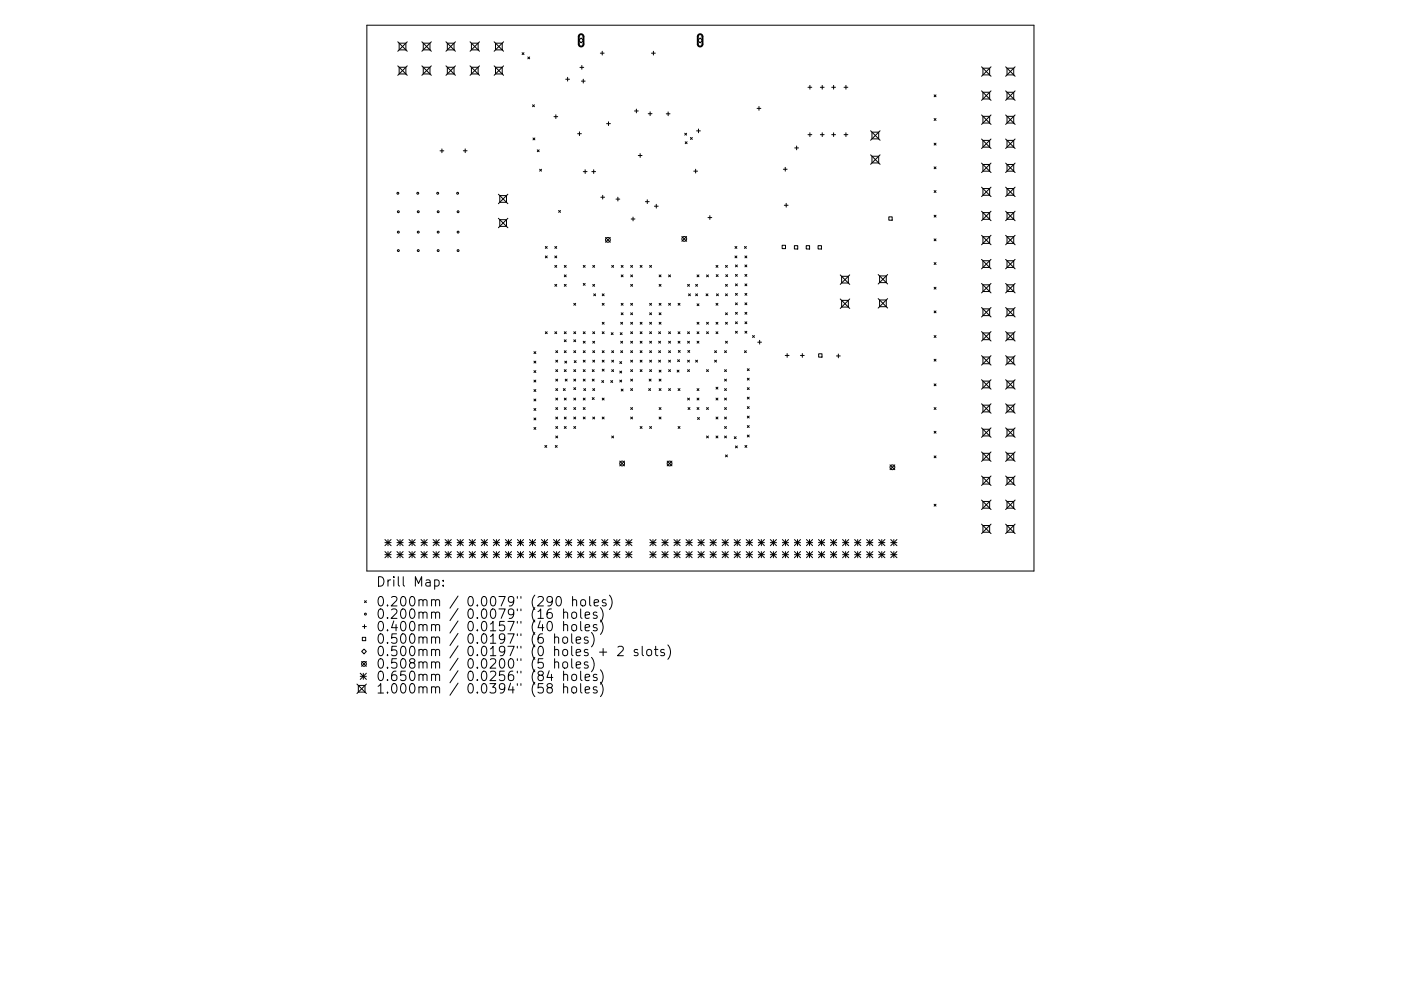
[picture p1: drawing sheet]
<svg xmlns="http://www.w3.org/2000/svg" width="297mm" height="210mm" viewBox="0 0 297 210" stroke-linecap="round" stroke-linejoin="round" font-family="sans-serif">
<defs><g id="words">
<g font-size="2.8">
<text x="79.7" y="124.5">Drill Map:</text>
<text x="79.7" y="128.7">0.200mm / 0.0079&quot; (290 holes)</text>
<text x="79.7" y="131.3">0.200mm / 0.0079&quot; (16 holes)</text>
<text x="79.7" y="133.9">0.400mm / 0.0157&quot; (40 holes)</text>
<text x="79.7" y="136.6">0.500mm / 0.0197&quot; (6 holes)</text>
<text x="79.7" y="139.2">0.500mm / 0.0197&quot; (0 holes + 2 slots)</text>
<text x="79.7" y="141.9">0.508mm / 0.0200&quot; (5 holes)</text>
<text x="79.7" y="144.5">0.650mm / 0.0256&quot; (84 holes)</text>
<text x="79.7" y="147.1">1.000mm / 0.0394&quot; (58 holes)</text>
</g>
</g></defs>
<g fill="none" stroke="#000" stroke-width=".21">
<path d="M77.8 5.3h141.4v115.9h-141.4zM84.3 8.9l2 2M84.3 14l2 2M84.6 9.2h1.5v1.4h-1.5zM84.6 14.3h1.5v1.4h-1.5zM86.3 8.9l-2 2M86.3 14l-2 2M89.4 14l2.1 2M89.4 8.9l2.1 2M89.7 9.2h1.5v1.4h-1.5zM89.7 14.3h1.5v1.4h-1.5zM91.5 8.9l-2.1 2"/>
<path d="M91.5 14l-2.1 2M94.6 14l2 2M94.6 8.9l2 2M94.8 9.2h1.5v1.4h-1.5zM94.8 14.3h1.5v1.4h-1.5zM96.6 8.9l-2 2M96.6 14l-2 2M99.7 8.9l2 2M99.7 14l2 2M100 9.2h1.4v1.4h-1.4zM100 14.3h1.4v1.4h-1.4zM101.7 8.9l-2 2"/>
<path d="M101.7 14l-2 2M104.8 14l2 2M104.8 8.9l2 2M105.1 9.2h1.4v1.4h-1.4zM105.1 14.3h1.4v1.4h-1.4zM106.8 8.9l-2 2M106.8 14l-2 2M110.7 11.2l.4 .4M111.1 11.2l-.4 .4M111.9 12.1l.4 .4M112.3 12.1l-.4 .4M119.9 16.8h.8"/>
<path d="M120.3 16.4v.8M122.7 8.6l.5-.5 .5 .5-.5 .5zM123 14.3h.8M123.3 17.2h.8M123.4 13.9v.8M123.7 16.8v.8M127.3 11.3h.8M127.7 10.9v.8M138.1 11.3h.8M138.5 10.9v.8M148.4 8.1l.5 .5-.5 .5-.5-.5zM171.3 18.5h.8"/>
<path d="M171.7 18.1v.8M173.9 18.5h.8M174.3 18.1v.8M176.3 18.5h.8M176.7 18.1v.8M179 18.5h.8M179.4 18.1v.8M208.1 14.2l2 2M208.1 19.3l2 2M208.4 14.5h1.4v1.4h-1.4zM208.4 19.6h1.4v1.4h-1.4zM210.1 14.2l-2 2"/>
<path d="M210.1 19.3l-2 2M213.2 19.3l2 2M213.2 14.2l2 2M213.5 14.5h1.4v1.4h-1.4zM213.5 19.6h1.4v1.4h-1.4zM215.2 14.2l-2 2M215.2 19.3l-2 2M93.3 32h.8M93.7 31.6v.8M98.2 32h.8M98.6 31.6v.8M112.9 22.2l.4 .4"/>
<path d="M113 29.3l.4 .4M113.3 22.2l-.4 .4M113.4 29.3l-.4 .4M113.9 31.8l.4 .4M114.3 31.8l-.4 .4M114.4 35.9l.4 .4M114.8 35.9l-.4 .4M117.5 24.8h.8M117.9 24.3v.9M122.5 28.4h.8M122.9 28v.8M123.7 36.4h.8"/>
<path d="M124.1 36v.8M125.5 36.4h.8M125.9 36v.8M128.6 26.2h.8M129 25.8v.8M134.5 23.5h.8M134.9 23.1v.8M135.3 33h.8M135.7 32.6v.8M137.4 24.1h.8M137.8 23.7v.8M141.3 24.1h.8"/>
<path d="M141.7 23.7v.8M145.2 28.3l.4 .4M145.3 30.1l.4 .4M145.6 28.3l-.4 .4M145.7 30.1l-.4 .4M146.4 29.2l.4 .4M146.8 29.2l-.4 .4M147.1 36.3h.8M147.5 35.9v.8M147.7 27.8h.8M148.1 27.4v.8M160.5 23h.8"/>
<path d="M160.9 22.6v.8M166.1 35.9h.8M166.5 35.5v.8M168.5 31.4h.8M168.9 31v.8M171.3 28.6h.8M171.7 28.2v.8M173.9 28.6h.8M174.3 28.2v.8M176.3 28.6h.8M176.7 28.2v.8M179 28.6h.8"/>
<path d="M179.4 28.2v.8M184.6 27.7l2 2.1M184.6 32.9l2 2M184.9 28h1.4v1.5h-1.4zM184.9 33.1h1.4v1.5h-1.4zM186.6 27.7l-2 2.1M186.6 32.9l-2 2M198.1 20.1l.4 .4M198.1 25.2l.4 .4M198.1 30.4l.4 .4M198.1 35.4l.4 .4M198.5 20.1l-.4 .4"/>
<path d="M198.5 25.2l-.4 .4M198.5 30.4l-.4 .4M198.5 35.4l-.4 .4M208.1 24.4l2 2M208.1 29.5l2 2M208.1 34.6l2 2M208.1 39.7l2 2M208.4 24.7h1.4v1.4h-1.4zM208.4 29.8h1.4v1.4h-1.4zM208.4 34.9h1.4v1.4h-1.4zM210.1 34.6l-2 2M210.1 24.4l-2 2"/>
<path d="M210.1 29.5l-2 2M210.1 39.7l-2 2M213.2 24.4l2 2M213.2 29.5l2 2M213.2 34.6l2 2M213.2 39.7l2 2M213.5 24.7h1.4v1.4h-1.4zM213.5 29.8h1.4v1.4h-1.4zM213.5 34.9h1.4v1.4h-1.4zM215.2 29.5l-2 2M215.2 24.4l-2 2M215.2 34.6l-2 2"/>
<path d="M215.2 39.7l-2 2M105.7 41.2l2 2M105.7 46.3l2 2M106 41.5h1.4v1.4h-1.4zM106 46.6h1.4v1.4h-1.4zM107.7 41.2l-2 2M107.7 46.3l-2 2M115.6 52.3l.4 .4M115.6 54.3l.4 .4M116 52.3l-.4 .4M116 54.3l-.4 .4M117.6 54.3l.4 .4"/>
<path d="M117.6 56.3l.4 .4M117.6 52.3l.4 .4M118 52.3l-.4 .4M118 54.3l-.4 .4M118 56.3l-.4 .4M118.4 44.7l.4 .4M118.8 44.7l-.4 .4M119.6 56.3l.4 .4M119.6 58.3l.4 .4M120 58.3l-.4 .4M120 56.3l-.4 .4M123.7 56.3l.4 .4"/>
<path d="M124.1 56.3l-.4 .4M125.7 56.3l.4 .4M126.1 56.3l-.4 .4M127.4 41.8h.8M127.8 41.4v.8M128.4 50.4l1 1M129.4 50.4l-1 1M129.7 56.3l.4 .4M130.1 56.3l-.4 .4M130.6 42.2h.8M131 41.8v.8M131.7 58.3l.4 .4"/>
<path d="M131.7 56.3l.4 .4M132.1 56.3l-.4 .4M132.1 58.3l-.4 .4M133.7 58.3l.4 .4M133.7 56.3l.4 .4M133.8 46.5h.8M134.1 56.3l-.4 .4M134.1 58.3l-.4 .4M134.2 46.1v.8M135.7 56.3l.4 .4M136.1 56.3l-.4 .4M136.8 42.8h.8"/>
<path d="M137.2 42.4v.8M137.7 56.3l.4 .4M138.1 56.3l-.4 .4M138.7 43.8h.8M139.1 43.3v.9M139.7 58.3l.4 .4M140.1 58.3l-.4 .4M141.8 58.3l.4 .4M142.2 58.3l-.4 .4M144.6 50.2l1 1M145.6 50.2l-1 1M147.8 58.3l.4 .4"/>
<path d="M148.2 58.3l-.4 .4M149.8 58.3l.4 .4M150.1 46.2h.8M150.2 58.3l-.4 .4M150.5 45.8v.8M151.8 56.3l.4 .4M151.9 58.3l.4 .4M152.2 56.3l-.4 .4M152.3 58.3l-.4 .4M153.8 56.3l.4 .4M153.9 58.3l.4 .4M154.2 56.3l-.4 .4"/>
<path d="M154.3 58.3l-.4 .4M155.8 52.3l.4 .4M155.8 54.3l.4 .4M155.9 56.2l.4 .4M155.9 58.2l.4 .4M156.2 52.3l-.4 .4M156.2 54.3l-.4 .4M156.3 56.2l-.4 .4M156.3 58.2l-.4 .4M157.8 52.3l.4 .4M157.9 58.2l.4 .4M157.9 54.3l.4 .4"/>
<path d="M157.9 56.2l.4 .4M158.2 52.3l-.4 .4M158.3 54.3l-.4 .4M158.3 58.2l-.4 .4M158.3 56.2l-.4 .4M165.8 52h.7v.8h-.7zM166.3 43.5h.8M166.7 43.1v.9M168.4 52.1h.7v.7h-.7zM170.9 52.1h.7v.7h-.7zM173.5 52.1h.7v.7h-.7zM178.1 58.3l2.1 2"/>
<path d="M178.4 58.6h1.5v1.4h-1.5zM180.2 58.3l-2.1 2M186.2 58.2l2 2.1M186.5 58.5h1.4v1.5h-1.4zM188.2 58.2l-2 2.1M188.4 46h.8v.7h-.8zM198.1 40.4l.4 .4M198.1 45.7l.4 .4M198.1 50.7l.4 .4M198.1 55.7l.4 .4M198.5 50.7l-.4 .4M198.5 40.4l-.4 .4"/>
<path d="M198.5 45.7l-.4 .4M198.5 55.7l-.4 .4M208.1 44.8l2 2M208.1 49.9l2 2M208.1 55l2 2M208.4 40h1.4v1.4h-1.4zM208.4 45.1h1.4v1.4h-1.4zM208.4 50.2h1.4v1.4h-1.4zM208.4 55.3h1.4v1.4h-1.4zM210.1 44.8l-2 2M210.1 49.9l-2 2M210.1 55l-2 2"/>
<path d="M213.2 44.8l2 2M213.2 55l2 2M213.2 49.9l2 2M213.5 40h1.4v1.4h-1.4zM213.5 45.1h1.4v1.4h-1.4zM213.5 50.2h1.4v1.4h-1.4zM213.5 55.3h1.4v1.4h-1.4zM215.2 44.8l-2 2M215.2 49.9l-2 2M215.2 55l-2 2M113.2 74.6l.4 .4M113.2 76.6l.4 .4"/>
<path d="M113.2 78.6l.4 .4M113.6 74.6l-.4 .4M113.6 76.6l-.4 .4M113.6 78.6l-.4 .4M115.6 70.4l.4 .4M116 70.4l-.4 .4M117.6 60.3l.4 .4M117.6 70.4l.4 .4M117.8 74.4l.4 .4M117.8 76.4l.4 .4M117.8 78.4l.4 .4M118 60.3l-.4 .4"/>
<path d="M118 70.4l-.4 .4M118.2 74.4l-.4 .4M118.2 76.4l-.4 .4M118.2 78.4l-.4 .4M119.6 74.4l.4 .4M119.6 60.3l.4 .4M119.6 70.4l.4 .4M119.6 72.1l.4 .4M119.6 78.4l.4 .4M119.7 76.6l.4 .4M120 60.3l-.4 .4M120 70.4l-.4 .4"/>
<path d="M120 72.1l-.4 .4M120 74.4l-.4 .4M120 78.4l-.4 .4M120.1 76.6l-.4 .4M121.7 64.4l.4 .4M121.7 74.4l.4 .4M121.7 70.4l.4 .4M121.7 72.1l.4 .4M121.7 78.4l.4 .4M121.8 76.5l.4 .4M122.1 64.4l-.4 .4M122.1 70.4l-.4 .4"/>
<path d="M122.1 72.1l-.4 .4M122.1 74.4l-.4 .4M122.1 78.4l-.4 .4M122.2 76.5l-.4 .4M123.7 78.4l.4 .4M123.7 74.4l.4 .4M123.7 72.4l.4 .4M123.7 60.1l.4 .4M123.7 70.4l.4 .4M123.7 76.4l.4 .4M124.1 70.4l-.4 .4M124.1 74.4l-.4 .4"/>
<path d="M124.1 72.4l-.4 .4M124.1 76.4l-.4 .4M124.1 78.4l-.4 .4M124.1 60.1l-.4 .4M125.6 78.4l.4 .4M125.7 60.3l.4 .4M125.7 76.4l.4 .4M125.7 74.4l.4 .4M125.7 72.4l.4 .4M125.7 70.4l.4 .4M125.9 62.3l.4 .4M126 78.4l-.4 .4"/>
<path d="M126.1 60.3l-.4 .4M126.1 72.4l-.4 .4M126.1 70.4l-.4 .4M126.1 74.4l-.4 .4M126.1 76.4l-.4 .4M126.3 62.3l-.4 .4M127.7 62.3l.4 .4M127.7 70.4l.4 .4M127.7 76.4l.4 .4M127.7 74.4l.4 .4M127.7 64.4l.4 .4M127.7 68.4l.4 .4"/>
<path d="M127.7 78.3l.4 .4M128.1 62.3l-.4 .4M128.1 70.4l-.4 .4M128.1 76.4l-.4 .4M128.1 64.4l-.4 .4M128.1 68.4l-.4 .4M128.1 74.4l-.4 .4M128.1 78.3l-.4 .4M129.6 70.6l.4 .4M129.7 78.4l.4 .4M129.7 76.4l.4 .4M129.7 74.4l.4 .4"/>
<path d="M130 70.6l-.4 .4M130.1 74.4l-.4 .4M130.1 76.4l-.4 .4M130.1 78.4l-.4 .4M131.4 76.7l.4 .4M131.4 78.7l.4 .4M131.5 70.6l.4 .4M131.6 68.4l.4 .4M131.6 72.4l.4 .4M131.6 74.4l.4 .4M131.7 66.4l.4 .4M131.7 64.4l.4 .4"/>
<path d="M131.8 76.7l-.4 .4M131.8 78.7l-.4 .4M131.9 70.6l-.4 .4M132 72.4l-.4 .4M132 74.4l-.4 .4M132 68.4l-.4 .4M132.1 66.4l-.4 .4M132.1 64.4l-.4 .4M133.7 68.4l.4 .4M133.7 66.4l.4 .4M133.7 64.4l.4 .4M133.7 78.4l.4 .4"/>
<path d="M133.7 70.4l.4 .4M133.7 74.4l.4 .4M133.7 60.3l.4 .4M133.7 72.4l.4 .4M133.7 76.4l.4 .4M134.1 60.3l-.4 .4M134.1 64.4l-.4 .4M134.1 70.4l-.4 .4M134.1 72.4l-.4 .4M134.1 74.4l-.4 .4M134.1 76.4l-.4 .4M134.1 66.4l-.4 .4"/>
<path d="M134.1 68.4l-.4 .4M134.1 78.4l-.4 .4M135.7 70.4l.4 .4M135.7 68.4l.4 .4M135.7 72.4l.4 .4M135.7 76.4l.4 .4M135.7 74.4l.4 .4M135.7 78.4l.4 .4M136.1 68.4l-.4 .4M136.1 70.4l-.4 .4M136.1 72.4l-.4 .4M136.1 74.4l-.4 .4"/>
<path d="M136.1 76.4l-.4 .4M136.1 78.4l-.4 .4M137.7 72.4l.4 .4M137.7 70.4l.4 .4M137.7 74.4l.4 .4M137.7 78.4l.4 .4M137.7 64.4l.4 .4M137.7 76.4l.4 .4M137.7 66.4l.4 .4M137.7 68.4l.4 .4M138.1 66.4l-.4 .4M138.1 68.4l-.4 .4"/>
<path d="M138.1 70.4l-.4 .4M138.1 72.4l-.4 .4M138.1 64.4l-.4 .4M138.1 74.4l-.4 .4M138.1 76.4l-.4 .4M138.1 78.4l-.4 .4M139.6 70.4l.4 .4M139.6 72.4l.4 .4M139.6 74.4l.4 .4M139.6 76.4l.4 .4M139.7 66.4l.4 .4M139.7 64.4l.4 .4"/>
<path d="M139.7 60.3l.4 .4M139.7 68.4l.4 .4M139.7 78.5l.4 .4M140 72.4l-.4 .4M140 70.4l-.4 .4M140 74.4l-.4 .4M140 76.4l-.4 .4M140.1 64.4l-.4 .4M140.1 66.4l-.4 .4M140.1 68.4l-.4 .4M140.1 60.3l-.4 .4M140.1 78.5l-.4 .4"/>
<path d="M141.8 76.4l.4 .4M141.8 78.4l.4 .4M141.8 64.4l.4 .4M141.8 70.4l.4 .4M141.8 72.4l.4 .4M141.8 74.4l.4 .4M142.2 64.4l-.4 .4M142.2 70.4l-.4 .4M142.2 74.4l-.4 .4M142.2 78.4l-.4 .4M142.2 72.4l-.4 .4M142.2 76.4l-.4 .4"/>
<path d="M143.6 78.5l.4 .4M143.7 76.3l.4 .4M143.8 70.4l.4 .4M143.8 72.4l.4 .4M143.8 64.4l.4 .4M143.8 74.4l.4 .4M144 78.5l-.4 .4M144.1 76.3l-.4 .4M144.2 64.4l-.4 .4M144.2 72.4l-.4 .4M144.2 70.4l-.4 .4M144.2 74.4l-.4 .4"/>
<path d="M145.8 72.4l.4 .4M145.8 70.4l.4 .4M145.8 76.4l.4 .4M145.8 78.4l.4 .4M145.8 60.3l.4 .4M145.8 74.4l.4 .4M146 62.3l.4 .4M146.2 60.3l-.4 .4M146.2 70.4l-.4 .4M146.2 76.4l-.4 .4M146.2 72.4l-.4 .4M146.2 78.4l-.4 .4"/>
<path d="M146.2 74.4l-.4 .4M146.4 62.3l-.4 .4M147.5 60.3l.4 .4M147.5 62.3l.4 .4M147.5 76.4l.4 .4M147.8 72.4l.4 .4M147.8 68.4l.4 .4M147.8 64.5l.4 .4M147.8 70.4l.4 .4M147.9 60.3l-.4 .4M147.9 62.3l-.4 .4M147.9 76.4l-.4 .4"/>
<path d="M148.2 64.5l-.4 .4M148.2 68.4l-.4 .4M148.2 72.4l-.4 .4M148.2 70.4l-.4 .4M149.7 62.3l.4 .4M149.8 78.4l.4 .4M149.8 68.4l.4 .4M149.8 70.4l.4 .4M150.1 62.3l-.4 .4M150.2 70.4l-.4 .4M150.2 78.4l-.4 .4M150.2 68.4l-.4 .4"/>
<path d="M151.5 74.4l.4 .4M151.5 76.4l.4 .4M151.8 70.4l.4 .4M151.8 68.4l.4 .4M151.8 64.4l.4 .4M151.9 74.4l-.4 .4M151.9 76.4l-.4 .4M151.9 62.3l.4 .4M152.2 64.4l-.4 .4M152.2 70.4l-.4 .4M152.2 68.4l-.4 .4M152.3 62.3l-.4 .4"/>
<path d="M153.6 74.4l.4 .4M153.6 78.4l.4 .4M153.8 72.4l.4 .4M153.8 68.4l.4 .4M153.8 62.3l.4 .4M153.8 66.4l.4 .4M153.8 60.3l.4 .4M154 74.4l-.4 .4M154 78.4l-.4 .4M154.2 62.3l-.4 .4M154.2 68.4l-.4 .4M154.2 66.4l-.4 .4"/>
<path d="M154.2 72.4l-.4 .4M154.2 60.3l-.4 .4M155.9 60.2l.4 .4M155.9 62.2l.4 .4M155.9 64.3l.4 .4M155.9 66.3l.4 .4M155.9 68.3l.4 .4M155.9 70.3l.4 .4M156.3 60.2l-.4 .4M156.3 66.3l-.4 .4M156.3 64.3l-.4 .4M156.3 70.3l-.4 .4"/>
<path d="M156.3 62.2l-.4 .4M156.3 68.3l-.4 .4M157.8 74.4l.4 .4M157.9 60.2l.4 .4M157.9 62.2l.4 .4M157.9 64.3l.4 .4M157.9 66.3l.4 .4M157.9 68.3l.4 .4M157.9 70.3l.4 .4M158.2 74.4l-.4 .4M158.3 64.3l-.4 .4M158.3 62.2l-.4 .4"/>
<path d="M158.3 68.3l-.4 .4M158.3 70.3l-.4 .4M158.3 60.2l-.4 .4M158.3 66.3l-.4 .4M158.4 78.2l.4 .4M158.8 78.2l-.4 .4M159.6 71.2l.4 .4M160 71.2l-.4 .4M160.7 72.6h.8M161.1 72.2v.8M166.5 75.4h.8M166.9 75v.8"/>
<path d="M169.7 75.4h.8M170.1 75v.8M173.6 75.1h.7v.7h-.7zM177.3 75.5h.8M177.7 75.1v.8M178.1 63.4l2.1 2M178.4 63.7h1.5v1.4h-1.5zM180.2 63.4l-2.1 2M186.2 63.4l2 2M186.5 63.6h1.4v1.5h-1.4zM188.2 63.4l-2 2M198.1 60.9l.4 .4"/>
<path d="M198.1 66l.4 .4M198.1 71.2l.4 .4M198.1 76.2l.4 .4M198.5 60.9l-.4 .4M198.5 66l-.4 .4M198.5 71.2l-.4 .4M198.5 76.2l-.4 .4M208.1 60.1l2 2M208.1 65.2l2 2.1M208.1 70.3l2 2.1M208.1 75.5l2 2M208.4 60.4h1.4v1.5h-1.4z"/>
<path d="M208.4 65.5h1.4v1.5h-1.4zM208.4 70.6h1.4v1.5h-1.4zM208.4 75.8h1.4v1.4h-1.4zM210.1 60.1l-2 2M210.1 65.2l-2 2.1M210.1 70.3l-2 2.1M210.1 75.5l-2 2M213.2 60.1l2 2M213.2 65.2l2 2.1M213.2 70.3l2 2.1M213.2 75.5l2 2M213.5 60.4h1.4v1.5h-1.4z"/>
<path d="M213.5 65.5h1.4v1.5h-1.4zM213.5 70.6h1.4v1.5h-1.4zM213.5 75.8h1.4v1.4h-1.4zM215.2 60.1l-2 2M215.2 65.2l-2 2.1M215.2 70.3l-2 2.1M215.2 75.5l-2 2M113.2 80.6l.4 .4M113.2 82.7l.4 .4M113.2 84.7l.4 .4M113.2 86.7l.4 .4M113.2 88.7l.4 .4"/>
<path d="M113.2 90.7l.4 .4M113.6 80.6l-.4 .4M113.6 82.7l-.4 .4M113.6 84.7l-.4 .4M113.6 86.7l-.4 .4M113.6 88.7l-.4 .4M113.6 90.7l-.4 .4M115.5 94.5l.4 .4M115.9 94.5l-.4 .4M117.7 94.5l.4 .4M117.8 80.4l.4 .4M117.8 82.5l.4 .4"/>
<path d="M117.8 84.5l.4 .4M117.8 86.5l.4 .4M117.8 88.5l.4 .4M117.8 90.5l.4 .4M117.8 92.5l.4 .4M118.1 94.5l-.4 .4M118.2 80.4l-.4 .4M118.2 82.5l-.4 .4M118.2 84.5l-.4 .4M118.2 86.5l-.4 .4M118.2 88.5l-.4 .4M118.2 90.5l-.4 .4"/>
<path d="M118.2 92.5l-.4 .4M119.4 82.5l.4 .4M119.6 84.5l.4 .4M119.6 86.5l.4 .4M119.6 88.5l.4 .4M119.6 90.5l.4 .4M119.8 82.5l-.4 .4M119.8 80.4l.4 .4M120 84.5l-.4 .4M120 86.5l-.4 .4M120 88.5l-.4 .4M120 90.5l-.4 .4"/>
<path d="M120.2 80.4l-.4 .4M121.7 82.3l.4 .4M121.7 80.4l.4 .4M121.7 86.5l.4 .4M121.7 88.5l.4 .4M121.7 90.5l.4 .4M121.7 84.5l.4 .4M122.1 82.3l-.4 .4M122.1 84.5l-.4 .4M122.1 86.5l-.4 .4M122.1 88.5l-.4 .4M122.1 80.4l-.4 .4"/>
<path d="M122.1 90.5l-.4 .4M123.7 88.5l.4 .4M123.7 80.4l.4 .4M123.7 86.5l.4 .4M123.7 84.5l.4 .4M123.8 82.5l.4 .4M124.1 80.4l-.4 .4M124.1 84.5l-.4 .4M124.1 86.5l-.4 .4M124.1 88.5l-.4 .4M124.2 82.5l-.4 .4M125.6 84.4l.4 .4"/>
<path d="M125.6 80.4l.4 .4M125.7 82.5l.4 .4M125.7 88.5l.4 .4M126 80.4l-.4 .4M126 84.4l-.4 .4M126.1 82.5l-.4 .4M126.1 88.5l-.4 .4M127.6 80.7l.4 .4M127.7 84.5l.4 .4M127.7 88.5l.4 .4M128 80.7l-.4 .4M128.1 84.5l-.4 .4"/>
<path d="M128.1 88.5l-.4 .4M129.5 80.7l.4 .4M129.7 92.5l.4 .4M129.9 80.7l-.4 .4M130.1 92.5l-.4 .4M131.4 97.8l1 1M131.4 80.6l.4 .4M131.7 82.6l.4 .4M131.8 80.6l-.4 .4M132.1 82.6l-.4 .4M132.4 97.8l-1 1M133.7 82.5l.4 .4"/>
<path d="M133.7 80.4l.4 .4M133.7 86.5l.4 .4M133.7 88.5l.4 .4M134.1 80.4l-.4 .4M134.1 82.5l-.4 .4M134.1 88.5l-.4 .4M134.1 86.5l-.4 .4M135.7 90.5l.4 .4M136.1 90.5l-.4 .4M137.5 82.5l.4 .4M137.6 80.4l.4 .4M137.7 90.5l.4 .4"/>
<path d="M137.9 82.5l-.4 .4M138 80.4l-.4 .4M138.1 90.5l-.4 .4M139.7 88.5l.4 .4M139.7 80.4l.4 .4M139.7 82.5l.4 .4M139.7 86.5l.4 .4M140.1 82.5l-.4 .4M140.1 80.4l-.4 .4M140.1 86.5l-.4 .4M140.1 88.5l-.4 .4M141.4 97.8l1.1 1"/>
<path d="M141.8 82.5l.4 .4M142.2 82.5l-.4 .4M142.5 97.8l-1.1 1M143.8 82.5l.4 .4M143.8 90.5l.4 .4M144.2 82.5l-.4 .4M144.2 90.5l-.4 .4M145.8 84.5l.4 .4M145.9 86.5l.4 .4M146.2 84.5l-.4 .4M146.3 86.5l-.4 .4M147.8 84.5l.4 .4"/>
<path d="M147.8 86.5l.4 .4M147.8 82.5l.4 .4M147.9 88.6l.4 .4M148.2 86.5l-.4 .4M148.2 82.5l-.4 .4M148.2 84.5l-.4 .4M148.3 88.6l-.4 .4M149.8 86.5l.4 .4M149.8 92.5l.4 .4M150.2 86.5l-.4 .4M150.2 92.5l-.4 .4M151.8 92.5l.4 .4"/>
<path d="M151.8 88.5l.4 .4M151.8 84.5l.4 .4M151.8 82.2l.4 .4M152.2 84.5l-.4 .4M152.2 82.2l-.4 .4M152.2 88.5l-.4 .4M152.2 92.5l-.4 .4M153.6 80.4l.4 .4M153.6 82.5l.4 .4M153.6 84.5l.4 .4M153.6 86.5l.4 .4M153.6 88.5l.4 .4"/>
<path d="M153.6 90.5l.4 .4M153.6 92.5l.4 .4M153.8 96.5l.4 .4M154 80.4l-.4 .4M154 82.5l-.4 .4M154 84.5l-.4 .4M154 86.5l-.4 .4M154 88.5l-.4 .4M154 90.5l-.4 .4M154 92.5l-.4 .4M154.2 96.5l-.4 .4M155.7 92.7l.4 .4"/>
<path d="M155.9 94.6l.4 .4M156.1 92.7l-.4 .4M156.3 94.6l-.4 .4M157.9 94.5l.4 .4M158.3 94.5l-.4 .4M158.4 80.2l.4 .4M158.4 82.3l.4 .4M158.4 84.3l.4 .4M158.4 86.3l.4 .4M158.4 88.3l.4 .4M158.4 90.3l.4 .4M158.4 92.3l.4 .4"/>
<path d="M158.8 80.2l-.4 .4M158.8 82.3l-.4 .4M158.8 84.3l-.4 .4M158.8 86.3l-.4 .4M158.8 88.3l-.4 .4M158.8 90.3l-.4 .4M158.8 92.3l-.4 .4M188.7 98.6l1 1.1M189.7 98.6l-1 1.1M198.1 81.4l.4 .5M198.1 86.5l.4 .4M198.1 91.5l.4 .4"/>
<path d="M198.1 96.7l.4 .4M198.5 81.4l-.4 .5M198.5 86.5l-.4 .4M198.5 91.5l-.4 .4M198.5 96.7l-.4 .4M208.1 90.8l2 2M208.1 80.6l2 2M208.1 85.7l2 2M208.1 95.9l2 2M208.4 80.9h1.4v1.4h-1.4zM208.4 86h1.4v1.4h-1.4zM208.4 91.1h1.4v1.4h-1.4z"/>
<path d="M208.4 96.2h1.4v1.4h-1.4zM210.1 80.6l-2 2M210.1 85.7l-2 2M210.1 90.8l-2 2M210.1 95.9l-2 2M213.2 80.6l2 2M213.2 85.7l2 2M213.2 90.8l2 2M213.2 95.9l2 2M213.5 80.9h1.4v1.4h-1.4zM213.5 86h1.4v1.4h-1.4zM213.5 91.1h1.4v1.4h-1.4z"/>
<path d="M213.5 96.2h1.4v1.4h-1.4zM215.2 80.6l-2 2M215.2 85.7l-2 2M215.2 90.8l-2 2M215.2 95.9l-2 2M81.6 114.5l1.3 1.3M81.6 115.1h1.3M81.6 117l1.3 1.3M81.6 117.7h1.3M82.3 114.5v1.3M82.3 117v1.3M82.9 114.5l-1.3 1.3"/>
<path d="M82.9 117l-1.3 1.3M84.2 117l1.3 1.3M84.2 115.1h1.3M84.2 117.7h1.3M84.2 114.5l1.3 1.3M84.8 114.5v1.3M84.8 117v1.3M85.5 114.5l-1.3 1.3M85.5 117l-1.3 1.3M86.7 115.1h1.3M86.7 117.7h1.3M86.7 117l1.3 1.3"/>
<path d="M86.7 114.5l1.3 1.3M87.4 114.5v1.3M87.4 117v1.3M88 114.5l-1.3 1.3M88 117l-1.3 1.3M89.3 115.1h1.3M89.3 117.7h1.3M89.3 117l1.3 1.3M89.3 114.5l1.3 1.3M89.9 114.5v1.3M89.9 117v1.3M90.6 114.5l-1.3 1.3"/>
<path d="M90.6 117l-1.3 1.3M91.8 115.1h1.3M91.8 117.7h1.3M91.8 117l1.3 1.3M91.8 114.5l1.3 1.3M92.5 114.5v1.3M92.5 117v1.3M93.1 114.5l-1.3 1.3M93.1 117l-1.3 1.3M94.4 115.1h1.3M94.4 117.7h1.3M94.4 117l1.3 1.3"/>
<path d="M94.4 114.5l1.3 1.3M95 114.5v1.3M95 117v1.3M95.7 114.5l-1.3 1.3M95.7 117l-1.3 1.3M96.9 115.1h1.3M96.9 117.7h1.3M96.9 117l1.3 1.3M96.9 114.5l1.3 1.3M97.6 114.5v1.3M97.6 117v1.3M98.2 114.5l-1.3 1.3"/>
<path d="M98.2 117l-1.3 1.3M99.5 115.1h1.3M99.5 117.7h1.3M99.5 117l1.3 1.3M99.5 114.5l1.3 1.3M100.1 114.5v1.3M100.1 117v1.3M100.8 114.5l-1.3 1.3M100.8 117l-1.3 1.3M102 115.1h1.3M102 117.7h1.3M102 117l1.3 1.3"/>
<path d="M102 114.5l1.3 1.3M102.7 114.5v1.3M102.7 117v1.3M103.3 117l-1.3 1.3M103.3 114.5l-1.3 1.3M104.6 115.1h1.3M104.6 117.7h1.3M104.6 117l1.3 1.3M104.6 114.5l1.3 1.3M105.2 114.5v1.3M105.2 117v1.3M105.9 114.5l-1.3 1.3"/>
<path d="M105.9 117l-1.3 1.3M107.1 115.1h1.4M107.1 117.7h1.4M107.1 117l1.4 1.3M107.1 114.5l1.4 1.3M107.8 114.5v1.3M107.8 117v1.3M108.5 114.5l-1.4 1.3M108.5 117l-1.4 1.3M109.7 115.1h1.3M109.7 117.7h1.3M109.7 117l1.3 1.3"/>
<path d="M109.7 114.5l1.3 1.3M110.4 114.5v1.3M110.4 117v1.3M111 114.5l-1.3 1.3M111 117l-1.3 1.3M112.3 115.1h1.3M112.3 117.7h1.3M112.3 117l1.3 1.3M112.3 114.5l1.3 1.3M112.9 114.5v1.3M112.9 117v1.3M113.6 114.5l-1.3 1.3"/>
<path d="M113.6 117l-1.3 1.3M114.8 115.1h1.3M114.8 117.7h1.3M114.8 117l1.3 1.3M114.8 114.5l1.3 1.3M115.5 114.5v1.3M115.5 117v1.3M116.1 114.5l-1.3 1.3M116.1 117l-1.3 1.3M117.4 115.1h1.3M117.4 117.7h1.3M117.4 117l1.3 1.3"/>
<path d="M117.4 114.5l1.3 1.3M118 114.5v1.3M118 117v1.3M118.7 114.5l-1.3 1.3M118.7 117l-1.3 1.3M119.9 115.1h1.3M119.9 117.7h1.3M119.9 117l1.3 1.3M119.9 114.5l1.3 1.3M120.6 114.5v1.3M120.6 117v1.3M121.2 114.5l-1.3 1.3"/>
<path d="M121.2 117l-1.3 1.3M122.5 115.1h1.3M122.5 117.7h1.3M122.5 117l1.3 1.3M122.5 114.5l1.3 1.3M123.1 114.5v1.3M123.1 117v1.3M123.8 114.5l-1.3 1.3M123.8 117l-1.3 1.3M125 115.1h1.3M125 117.7h1.3M125 117l1.3 1.3"/>
<path d="M125 114.5l1.3 1.3M125.7 114.5v1.3M125.7 117v1.3M126.3 114.5l-1.3 1.3M126.3 117l-1.3 1.3M127.6 115.1h1.3M127.6 117.7h1.3M127.6 117l1.3 1.3M127.6 114.5l1.3 1.3M128.2 114.5v1.3M128.2 117v1.3M128.9 114.5l-1.3 1.3"/>
<path d="M128.9 117l-1.3 1.3M130.1 115.1h1.3M130.1 117.7h1.3M130.1 117l1.3 1.3M130.1 114.5l1.3 1.3M130.8 114.5v1.3M130.8 117v1.3M131.4 114.5l-1.3 1.3M131.4 117l-1.3 1.3M132.7 115.1h1.3M132.7 117.7h1.3M132.7 117l1.3 1.3"/>
<path d="M132.7 114.5l1.3 1.3M133.3 114.5v1.3M133.3 117v1.3M134 114.5l-1.3 1.3M134 117l-1.3 1.3M137.8 114.5l1.3 1.3M137.8 115.1h1.3M137.8 117.7h1.3M137.8 117l1.3 1.3M138.4 114.5v1.3M138.4 117v1.3M139.1 114.5l-1.3 1.3"/>
<path d="M139.1 117l-1.3 1.3M140.3 117l1.3 1.3M140.3 115.1h1.3M140.3 117.7h1.3M140.3 114.5l1.3 1.3M141 114.5v1.3M141 117v1.3M141.6 114.5l-1.3 1.3M141.6 117l-1.3 1.3M142.9 115.1h1.3M142.9 117.7h1.3M142.9 117l1.3 1.3"/>
<path d="M142.9 114.5l1.3 1.3M143.5 114.5v1.3M143.5 117v1.3M144.2 114.5l-1.3 1.3M144.2 117l-1.3 1.3M145.4 115.1h1.4M145.4 117.7h1.4M145.4 117l1.4 1.3M145.4 114.5l1.4 1.3M146.1 114.5v1.3M146.1 117v1.3M146.8 114.5l-1.4 1.3"/>
<path d="M146.8 117l-1.4 1.3M148 115.1h1.3M148 117.7h1.3M148 117l1.3 1.3M148 114.5l1.3 1.3M148.7 114.5v1.3M148.7 117v1.3M149.3 114.5l-1.3 1.3M149.3 117l-1.3 1.3M150.6 115.1h1.3M150.6 117.7h1.3M150.6 117l1.3 1.3"/>
<path d="M150.6 114.5l1.3 1.3M151.2 114.5v1.3M151.2 117v1.3M151.9 114.5l-1.3 1.3M151.9 117l-1.3 1.3M153.1 115.1h1.3M153.1 117.7h1.3M153.1 117l1.3 1.3M153.1 114.5l1.3 1.3M153.8 114.5v1.3M153.8 117v1.3M154.4 114.5l-1.3 1.3"/>
<path d="M154.4 117l-1.3 1.3M155.7 115.1h1.3M155.7 117.7h1.3M155.7 117l1.3 1.3M155.7 114.5l1.3 1.3M156.3 114.5v1.3M156.3 117v1.3M157 114.5l-1.3 1.3M157 117l-1.3 1.3M158.2 115.1h1.3M158.2 117.7h1.3M158.2 117l1.3 1.3"/>
<path d="M158.2 114.5l1.3 1.3M158.9 114.5v1.3M158.9 117v1.3M159.5 114.5l-1.3 1.3M159.5 117l-1.3 1.3M160.8 115.1h1.3M160.8 117.7h1.3M160.8 117l1.3 1.3M160.8 114.5l1.3 1.3M161.4 114.5v1.3M161.4 117v1.3M162.1 114.5l-1.3 1.3"/>
<path d="M162.1 117l-1.3 1.3M163.3 114.5l1.3 1.3M163.3 115.1h1.3M163.3 117.7h1.3M163.3 117l1.3 1.3M164 114.5v1.3M164 117v1.3M164.6 114.5l-1.3 1.3M164.6 117l-1.3 1.3M165.9 114.5l1.3 1.3M165.9 117l1.3 1.3M165.9 115.1h1.3"/>
<path d="M165.9 117.7h1.3M166.5 114.5v1.3M166.5 117v1.3M167.2 114.5l-1.3 1.3M167.2 117l-1.3 1.3M168.4 117l1.3 1.3M168.4 115.1h1.3M168.4 117.7h1.3M168.4 114.5l1.3 1.3M169.1 114.5v1.3M169.1 117v1.3M169.7 114.5l-1.3 1.3"/>
<path d="M169.7 117l-1.3 1.3M171 115.1h1.3M171 117.7h1.3M171 114.5l1.3 1.3M171 117l1.3 1.3M171.6 114.5v1.3M171.6 117v1.3M172.3 114.5l-1.3 1.3M172.3 117l-1.3 1.3M173.5 114.5l1.3 1.3M173.5 115.1h1.3M173.5 117.7h1.3"/>
<path d="M173.5 117l1.3 1.3M174.2 114.5v1.3M174.2 117v1.3M174.8 114.5l-1.3 1.3M174.8 117l-1.3 1.3M176.1 115.1h1.3M176.1 117.7h1.3M176.1 114.5l1.3 1.3M176.1 117l1.3 1.3M176.7 114.5v1.3M176.7 117v1.3M177.4 114.5l-1.3 1.3"/>
<path d="M177.4 117l-1.3 1.3M178.6 115.1h1.3M178.6 117.7h1.3M178.6 114.5l1.3 1.3M178.6 117l1.3 1.3M179.3 114.5v1.3M179.3 117v1.3M179.9 114.5l-1.3 1.3M179.9 117l-1.3 1.3M181.2 115.1h1.3M181.2 117.7h1.3M181.2 114.5l1.3 1.3"/>
<path d="M181.2 117l1.3 1.3M181.8 114.5v1.3M181.8 117v1.3M182.5 114.5l-1.3 1.3M182.5 117l-1.3 1.3M183.7 115.1h1.4M183.7 117.7h1.4M183.7 114.5l1.4 1.3M183.7 117l1.4 1.3M184.4 114.5v1.3M184.4 117v1.3M185.1 114.5l-1.4 1.3"/>
<path d="M185.1 117l-1.4 1.3M186.3 117l1.3 1.3M186.3 115.1h1.3M186.3 117.7h1.3M186.3 114.5l1.3 1.3M187 114.5v1.3M187 117v1.3M187.6 114.5l-1.3 1.3M187.6 117l-1.3 1.3M188.9 115.1h1.3M188.9 117.7h1.3M188.9 117l1.3 1.3"/>
<path d="M188.9 114.5l1.3 1.3M189.5 114.5v1.3M189.5 117v1.3M190.2 114.5l-1.3 1.3M190.2 117l-1.3 1.3M198.1 107l.4 .4M198.5 107l-.4 .4M208.1 101l2 2M208.1 106.1l2 2M208.1 111.2l2 2M208.4 101.3h1.4v1.4h-1.4zM208.4 106.4h1.4v1.4h-1.4z"/>
<path d="M208.4 111.5h1.4v1.4h-1.4zM210.1 101l-2 2M210.1 106.1l-2 2M210.1 111.2l-2 2M213.2 101l2 2M213.2 106.1l2 2M213.2 111.2l2 2M213.5 101.3h1.4v1.4h-1.4zM213.5 106.4h1.4v1.4h-1.4zM213.5 111.5h1.4v1.4h-1.4zM215.2 101l-2 2M215.2 106.1l-2 2"/>
<path d="M215.2 111.2l-2 2M76.8 135.2h.7v.7h-.7zM76.9 132.9h.8M77.2 137.7l.5 .5-.5 .5-.5-.5zM77.3 127.5l.4 .4M77.3 132.5v.8M77.7 127.5l-.4 .4M92.2 123.1l.5-.1 .4 .4v.6l-.2 .3h-.7M94 124.2v.2M94 123.1v.2M116.2 132l.4-.2a1.25 1.25 0 0 1 0 2l-.3-.1-.2-.2-.1-.9zM116.9 129.2a.79 .79 0 0 0-.9 .9v.7l.2 .3 .5 .1 .3-.2 .1-.7-.2-.2-.5-.1-.4 .3"/>
<path d="M117.6 135.3l.3-.2 .5 .1v1.3M117.6 134.5v2M117.6 139.8v2M118.2 126.7l.3-.1a1.25 1.25 0 0 1 0 2h-.1a1.33 1.33 0 0 1-.2-1.9zM119.4 135.3a.54 .54 0 0 1 .5-.2 .54 .54 0 0 1 .5 .4l-.1 .8a.54 .54 0 0 1-.6 .2 .54 .54 0 0 1-.4-.4zM119.5 130.1a.5 .5 0 0 1 .9 0v1.1M119.5 132.7a.5 .5 0 0 1 .9 .1v1M119.5 129.2v2M119.5 131.8v2M121.2 134.5v1.7l.3 .3M121.2 139.8v1.7l.3 .3M121.3 130.1a.54 .54 0 0 1 .5-.2 .54 .54 0 0 1 .5 .3v.6a.54 .54 0 0 1-.6 .4 .54 .54 0 0 1-.5-.4z"/>
<path d="M121.3 132.7a.54 .54 0 0 1 .5-.2 .54 .54 0 0 1 .5 .4v.6a.54 .54 0 0 1-.6 .4 .54 .54 0 0 1-.5-.4zM121.4 127.4l.3-.2 .5 .1 .1 1.3M121.4 126.6v2M122.2 135.8l.9-.2-.1-.4-.6-.1-.2 .3 .1 1h.7M123.1 129.2v1.7l.3 .3M123.1 131.8v1.8l.3 .2M123.2 127.4l.3-.2a.54 .54 0 0 1 .7 .4v.6a.54 .54 0 0 1-.6 .4 .54 .54 0 0 1-.5-.4zM124.1 130.5l.9-.2-.1-.3-.5-.1-.3 .2 .1 1h.7M124.1 133.2l.9-.2-.1-.4-.5-.1-.3 .3 .1 .9h.7M124.6 135.2l-.4-.1-.3 .3 .1 .3 .6 .2v.5h-.7M125 126.6v1.7l.3 .3M125.4 134.2a2.29 2.29 0 0 1 0 3"/>
<path d="M125.4 139.5a2.29 2.29 0 0 1 0 3M126 127.9l.9-.2-.1-.4-.5-.1-.3 .3 .1 1h.7M126.5 130l-.4-.1-.3 .2 .1 .3 .6 .2v.5h-.7M126.5 132.6l-.4-.1-.3 .3 .1 .3 .6 .2v.4h-.7M127.1 138.4h1.5M127.3 128.9a2.29 2.29 0 0 1 0 3.1M127.3 131.6a2.29 2.29 0 0 1 0 3M127.9 137.6v1.5M128.4 127.3l-.4-.1-.3 .3 .1 .3 .6 .2v.5h-.7M129.2 126.3a2.29 2.29 0 0 1 0 3M131 137.3l.3-.2 .7 .1a.54 .54 0 0 1 .1 .8l-1.2 1.1h1.3M135.2 137.9l-.5-.1-.3 .3 .1 .3 .7 .1v.5h-.8"/>
<path d="M136.2 137.1v1.7l.2 .3M137.2 138a.54 .54 0 0 1 .5-.2 .54 .54 0 0 1 .5 .4v.5a.54 .54 0 0 1-.6 .4 .54 .54 0 0 1-.5-.4zM138.7 137.8h.8M139 137.1v1.7l.1 .2 .4 .1M140.8 137.9l-.4-.1-.3 .3 .1 .3 .6 .1v.5h-.7M141.6 136.8a2.29 2.29 0 0 1 0 3.1M75.7 145.1l2 2M76 145.4h1.4v1.4h-1.4zM76.4 142.8l1.3 1.3M76.4 143.5h1.3M76.7 140.3l1 1.1M77 142.8v1.3"/>
<path d="M77.7 140.3l-1 1.1M77.7 142.8l-1.3 1.3M77.7 145.1l-2 2M116.4 145.9l-.4-.4 .1-.3 .3-.2 .5 .1 .2 .3-.1 .3-.8 .3-.2 .3v.4l.4 .3 .5-.1 .2-.2v-.4l-.4-.4M116.4 142.3l-.4 1.4h1.2M117.6 140.6l.3-.2 .5 .1v1.3M119.4 140.6a.54 .54 0 0 1 .5-.2 .54 .54 0 0 1 .5 .4l-.1 .8a.54 .54 0 0 1-.6 .2 .54 .54 0 0 1-.4-.4zM119.5 143.3a.5 .5 0 0 1 .9 0v1.1M119.5 145.9a.5 .5 0 0 1 .9 .1v1M119.5 142.4v2M119.5 145v2M121.3 143.3a.54 .54 0 0 1 .5-.2 .54 .54 0 0 1 .5 .3v.6a.54 .54 0 0 1-.6 .4 .54 .54 0 0 1-.5-.4z"/>
<path d="M121.3 145.9a.54 .54 0 0 1 .5-.2 .54 .54 0 0 1 .5 .4v.6a.54 .54 0 0 1-.6 .4 .54 .54 0 0 1-.5-.4zM122.2 141.1l.9-.2-.1-.4-.6-.1-.2 .3 .1 1h.7M123.1 142.4v1.7l.3 .3M123.1 145v1.8l.3 .2M124.1 143.7l.9-.2-.1-.3-.5-.1-.3 .2 .1 1h.7M124.1 146.4l.9-.2-.1-.4-.5-.1-.3 .3 .1 .9h.7M124.6 140.5l-.4-.1-.3 .3 .1 .3 .6 .2v.5h-.7M126.5 143.2l-.4-.1-.3 .2 .1 .3 .6 .2v.5h-.7M126.5 145.8l-.4-.1-.3 .3 .1 .3 .6 .2v.4h-.7M127.3 142.1a2.29 2.29 0 0 1 0 3.1M127.3 144.8a2.29 2.29 0 0 1 0 3"/>
<circle cx="84.4" cy="41" r=".2"/>
<circle cx="84.5" cy="49.2" r=".2"/>
<circle cx="84.5" cy="53.2" r=".2"/>
<circle cx="84.5" cy="44.9" r=".2"/>
<circle cx="88.6" cy="41" r=".2"/>
<circle cx="88.7" cy="49.2" r=".2"/>
<circle cx="88.7" cy="53.2" r=".2"/>
<circle cx="88.7" cy="44.9" r=".2"/>
<circle cx="92.8" cy="41" r=".2"/>
<circle cx="92.9" cy="49.2" r=".2"/>
<circle cx="92.9" cy="53.2" r=".2"/>
<circle cx="92.9" cy="44.9" r=".2"/>
<circle cx="97" cy="41" r=".2"/>
<circle cx="97.1" cy="49.2" r=".2"/>
<circle cx="97.1" cy="53.2" r=".2"/>
<circle cx="97.1" cy="44.9" r=".2"/>
<circle cx="128.9" cy="50.9" r=".51"/>
<circle cx="145.1" cy="50.7" r=".51"/>
<circle cx="131.9" cy="98.3" r=".51"/>
<circle cx="142" cy="98.3" r=".51"/>
<circle cx="189.2" cy="99.1" r=".51"/>
<circle cx="77.5" cy="130.3" r=".2"/>
<circle cx="77.2" cy="140.9" r=".51"/>
</g>
<path d="M122.9 7.4l.4-.1 .4 .4v1.8l-.4 .4-.4-.1-.2-.3v-1.8zM148.1 7.4l.5-.1 .3 .4v1.8l-.4 .4-.3-.1-.3-.3v-1.8z" fill="none" stroke="#000" stroke-width=".4"/>
<use href="#words"/>
</svg>
